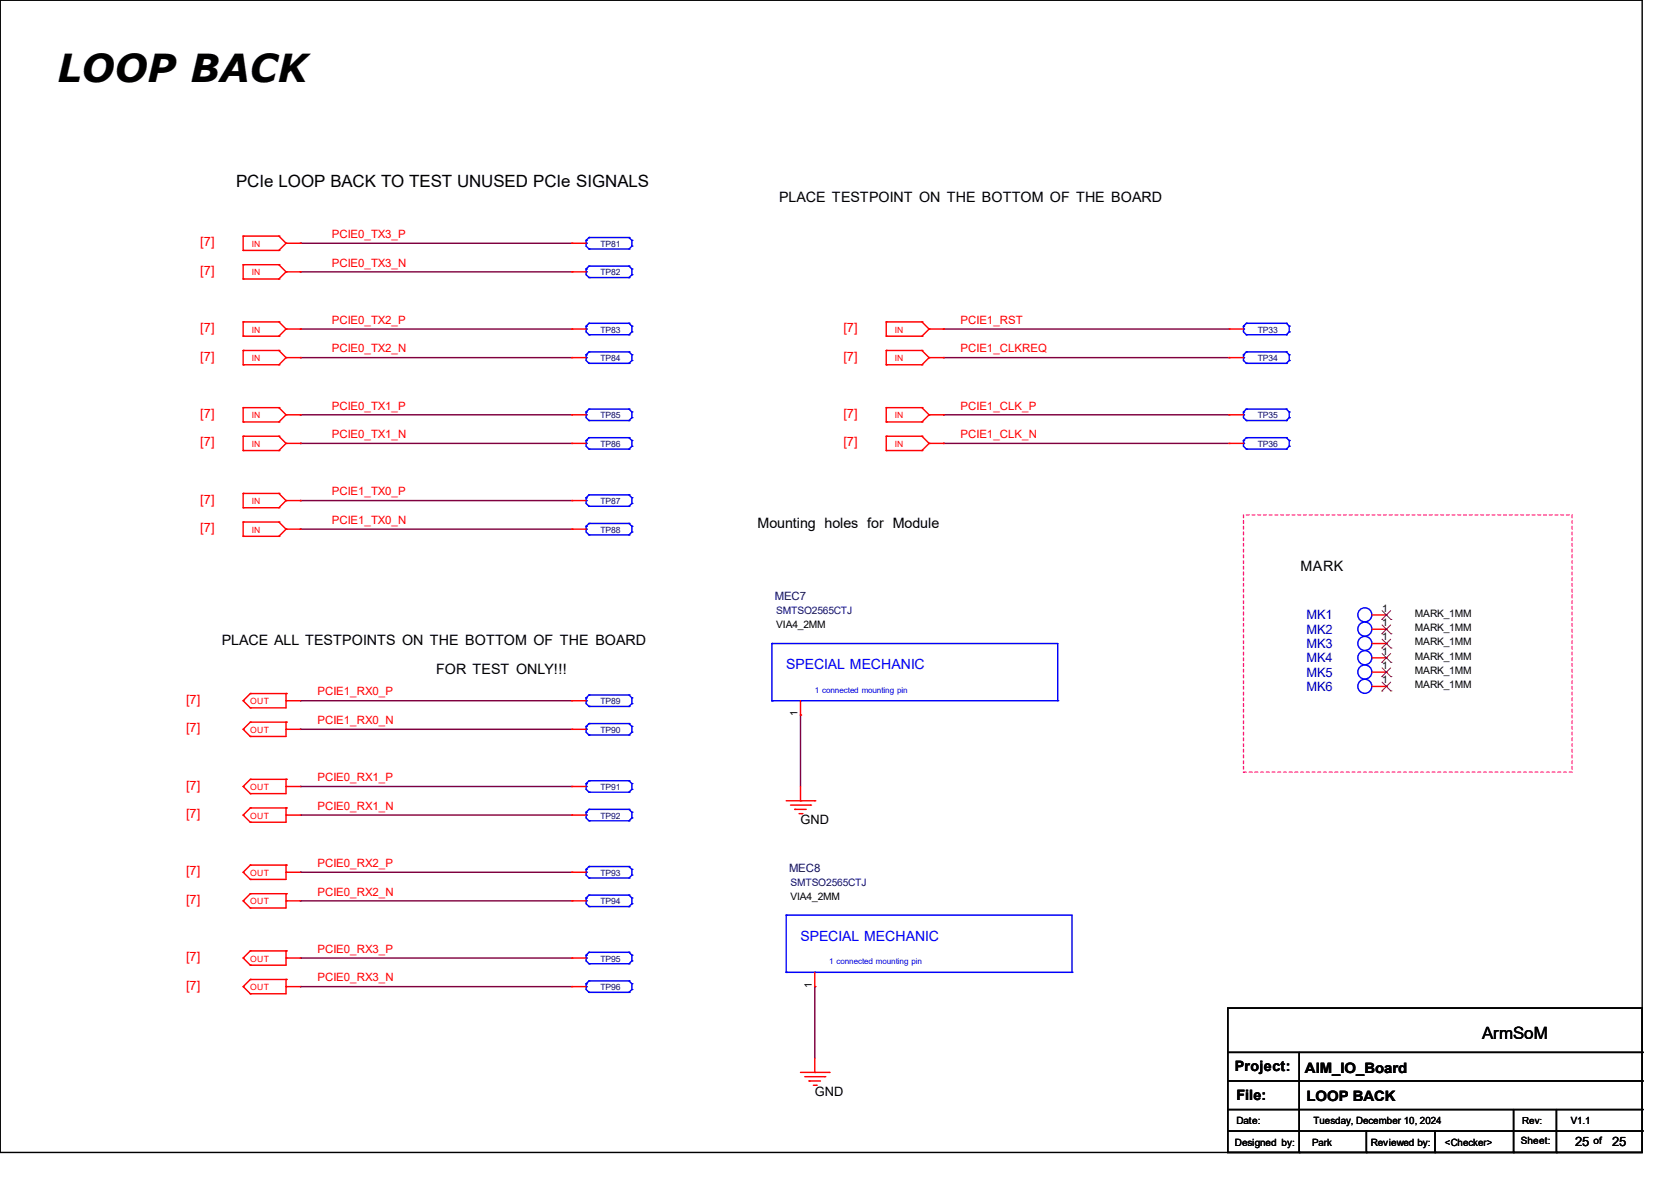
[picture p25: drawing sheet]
<svg xmlns="http://www.w3.org/2000/svg" width="297mm" height="210mm" viewBox="0 0 297 210" stroke-linecap="round" stroke-linejoin="round" font-family="sans-serif">
<defs><g id="words">
<text font-size="6.9" x="10.2" y="14.6">LOOP BACK</text>
<g font-size="3">
<text x="42" y="33.2">PCIe LOOP BACK TO TEST UNUSED PCIe SIGNALS</text>
<text x="263.4" y="184.6">ArmSoM</text>
</g>
<g font-size="2.5">
<text x="138.5" y="35.9">PLACE TESTPOINT ON THE BOTTOM OF THE BOARD</text>
<text x="134.7" y="93.8">Mounting holes for Module</text>
<text x="231.2" y="101.4">MARK</text>
<text x="39.4" y="114.6">PLACE ALL TESTPOINTS ON THE BOTTOM OF THE BOARD</text>
<text x="77.5" y="119.7">FOR TEST ONLY!!!</text>
<text x="219.5" y="190.4">Project:</text>
<text x="231.9" y="190.6">AIM_IO_Board</text>
<text x="219.8" y="195.5">File:</text>
<text x="232.2" y="195.7">LOOP BACK</text>
</g>
<g font-size="2.5" fill="#00f">
<text x="139.7" y="118.9">SPECIAL MECHANIC</text>
<text x="142.3" y="167.1">SPECIAL MECHANIC</text>
</g>
<g font-size="2.3" fill="#f00">
<text x="35.6" y="43.8">[7]</text>
<text x="35.6" y="48.9">[7]</text>
<text x="35.6" y="59">[7]</text>
<text x="149.9" y="59">[7]</text>
<text x="35.6" y="64.1">[7]</text>
<text x="149.9" y="64.1">[7]</text>
<text x="35.6" y="74.3">[7]</text>
<text x="149.9" y="74.3">[7]</text>
<text x="35.6" y="79.3">[7]</text>
<text x="149.9" y="79.3">[7]</text>
<text x="35.6" y="89.5">[7]</text>
<text x="35.6" y="94.6">[7]</text>
<text x="33.1" y="125.1">[7]</text>
<text x="33.1" y="130.1">[7]</text>
<text x="33.1" y="140.3">[7]</text>
<text x="33.1" y="145.4">[7]</text>
<text x="33.1" y="155.5">[7]</text>
<text x="33.1" y="160.6">[7]</text>
<text x="33.1" y="170.8">[7]</text>
<text x="33.1" y="175.9">[7]</text>
</g>
<g font-size="2.3" fill="#00009f">
<text x="232.2" y="112.6">MK2</text>
<text x="232.2" y="110.1">MK1</text>
<text x="232.2" y="115.1">MK3</text>
<text x="232.2" y="117.7">MK4</text>
<text x="232.2" y="120.2">MK5</text>
<text x="232.2" y="122.8">MK6</text>
</g>
<g font-size="2.3">
<text x="142.3" y="146.4">GND</text>
<text x="144.8" y="194.6">GND</text>
<text x="280" y="203.5">25</text>
<text x="286.6" y="203.5">25</text>
</g>
<g font-size="2" fill="#f00">
<text x="59" y="47.4">PCIE0_TX3_N</text>
<text x="59" y="42.3">PCIE0_TX3_P</text>
<text x="59" y="57.5">PCIE0_TX2_P</text>
<text x="170.7" y="57.5">PCIE1_RST</text>
<text x="59" y="62.6">PCIE0_TX2_N</text>
<text x="170.7" y="62.6">PCIE1_CLKREQ</text>
<text x="59" y="77.9">PCIE0_TX1_N</text>
<text x="59" y="72.8">PCIE0_TX1_P</text>
<text x="170.7" y="77.9">PCIE1_CLK_N</text>
<text x="170.7" y="72.8">PCIE1_CLK_P</text>
<text x="59" y="88">PCIE1_TX0_P</text>
<text x="59" y="93.1">PCIE1_TX0_N</text>
<text x="56.4" y="123.6">PCIE1_RX0_P</text>
<text x="56.4" y="128.7">PCIE1_RX0_N</text>
<text x="56.4" y="143.9">PCIE0_RX1_N</text>
<text x="56.4" y="138.8">PCIE0_RX1_P</text>
<text x="56.4" y="154.1">PCIE0_RX2_P</text>
<text x="56.4" y="159.1">PCIE0_RX2_N</text>
<text x="56.4" y="169.3">PCIE0_RX3_P</text>
<text x="56.4" y="174.4">PCIE0_RX3_N</text>
</g>
<g font-size="2" fill="#00007f">
<text x="137.7" y="106.6">MEC7</text>
<text x="140.3" y="154.9">MEC8</text>
</g>
<g font-size="1.8">
<text x="138" y="111.6">VIA4_2MM</text>
<text x="245.7" y="111.3">1</text>
<text x="245.7" y="113.8">1</text>
<text x="245.7" y="108.7">1</text>
<text x="251.5" y="112.1">MARK_1MM</text>
<text x="251.5" y="109.6">MARK_1MM</text>
<text x="245.7" y="116.3">1</text>
<text x="245.7" y="118.9">1</text>
<text x="251.5" y="114.7">MARK_1MM</text>
<text x="251.5" y="117.2">MARK_1MM</text>
<text x="251.5" y="119.8">MARK_1MM</text>
<text x="245.7" y="121.4">1</text>
<text x="251.5" y="122.3">MARK_1MM</text>
<text x="141.7" y="127.3" transform="rotate(-90 141.7 127.3)">1</text>
<text x="140.5" y="159.9">VIA4_2MM</text>
<text x="144.3" y="175.6" transform="rotate(-90 144.3 175.6)">1</text>
<text x="219.5" y="203.6">Designed by:</text>
<text x="219.8" y="199.8">Date:</text>
<text x="233.2" y="203.6">Park</text>
<text x="233.5" y="199.8">Tuesday, December 10, 2024</text>
<text x="243.6" y="203.6">Reviewed by:</text>
<text x="256.8" y="203.6">&lt;Checker&gt;</text>
<text x="270.3" y="203.3">Sheet:</text>
<text x="279.2" y="199.8">V1.1</text>
<text x="283.3" y="203.3">of</text>
</g>
<g font-size="1.8" fill="#00007f">
<text x="138" y="109.1">SMTSO2565CTJ</text>
<text x="140.5" y="157.4">SMTSO2565CTJ</text>
</g>
<text font-size="1.7" x="270.6" y="199.8">Rev:</text>
<g font-size="1.5" fill="#f00">
<text x="44.7" y="43.9">IN</text>
<text x="44.7" y="48.9">IN</text>
<text x="44.7" y="59.1">IN</text>
<text x="159" y="59.1">IN</text>
<text x="44.7" y="64.2">IN</text>
<text x="159" y="64.2">IN</text>
<text x="44.7" y="74.3">IN</text>
<text x="159" y="74.3">IN</text>
<text x="44.7" y="79.4">IN</text>
<text x="159" y="79.4">IN</text>
<text x="44.7" y="89.6">IN</text>
<text x="44.7" y="94.7">IN</text>
<text x="44.5" y="125.1">OUT</text>
<text x="44.5" y="130.2">OUT</text>
<text x="44.5" y="140.4">OUT</text>
<text x="44.5" y="145.5">OUT</text>
<text x="44.5" y="155.6">OUT</text>
<text x="44.5" y="160.7">OUT</text>
<text x="44.5" y="170.9">OUT</text>
<text x="44.5" y="175.9">OUT</text>
</g>
<g font-size="1.5" fill="#00007f">
<text x="106.7" y="43.9">TP81</text>
<text x="106.7" y="48.9">TP82</text>
<text x="106.7" y="59.1">TP83</text>
<text x="223.6" y="59.1">TP33</text>
<text x="106.7" y="64.2">TP84</text>
<text x="223.6" y="64.2">TP34</text>
<text x="106.7" y="74.3">TP85</text>
<text x="223.6" y="74.3">TP35</text>
<text x="106.7" y="79.4">TP86</text>
<text x="223.6" y="79.4">TP36</text>
<text x="106.7" y="89.6">TP87</text>
<text x="106.7" y="94.7">TP88</text>
<text x="106.7" y="125.1">TP89</text>
<text x="106.7" y="130.2">TP90</text>
<text x="106.7" y="140.4">TP91</text>
<text x="106.7" y="145.5">TP92</text>
<text x="106.7" y="155.6">TP93</text>
<text x="106.7" y="160.7">TP94</text>
<text x="106.7" y="170.9">TP95</text>
<text x="106.7" y="175.9">TP96</text>
</g>
<g font-size="1.4" fill="#00f">
<text x="144.8" y="123.1">1 connected mounting pin</text>
<text x="147.4" y="171.3">1 connected mounting pin</text>
</g>
</g></defs>
<g fill="none" stroke="#000" stroke-width=".25">
<path d="M0 0h291.9v204.8h-291.9zM218.2 179.1h73.7v25.7h-73.7zM218.2 187h73.7M218.2 192.1h73.7M218.2 197.1h73.7M230.9 187v17.8M269 197.1v7.7M276.6 197.1v7.7M291.9 187h.1M291.9 192.1h.1M291.9 197.1h.1M218.2 201h73.7"/>
<path d="M230.9 204.8h.1M242.9 204.8h.1M242.9 201v3.8M255.1 204.8h.1M255.1 201v3.8M269 204.8h.1M276.6 204.8h.1M291.9 201h.1"/>
</g>
<path d="M221 91.5h58.4v45.7h-58.4z" fill="none" stroke="#f0f" stroke-width=".25" stroke-dasharray=".5"/>
<g fill="none" stroke="#7f003f" stroke-width=".25">
<path d="M53.4 58.5h.1M53.4 48.3h.1M53.4 43.2h.1M53.4 58.5h48.2M53.4 48.3h48.2M53.4 43.2h48.2M167.7 58.5h.1M167.7 58.5h50.8M53.4 78.8h.1M53.4 73.7h.1M53.4 63.5h.1M53.4 78.8h48.2"/>
<path d="M53.4 73.7h48.2M53.4 63.5h48.2M167.7 63.5h.1M167.7 78.8h.1M167.7 73.7h.1M167.7 78.8h50.8M167.7 73.7h50.8M167.7 63.5h50.8M53.4 94h.1M53.4 88.9h.1M53.4 94h48.2M53.4 88.9h48.2"/>
<path d="M53.4 139.7h.1M53.4 129.6h.1M53.4 124.5h.1M53.4 139.7h48.2M53.4 129.6h48.2M53.4 124.5h48.2M142.3 127h.1M142.3 127v12.7M53.4 144.8h.1M53.4 155h.1M53.4 144.8h48.2M53.4 155h48.2"/>
<path d="M53.4 160.1h.1M53.4 175.3h.1M53.4 170.2h.1M53.4 160.1h48.2M53.4 175.3h48.2M53.4 170.2h48.2M144.8 175.3h.1M144.8 175.3v12.7"/>
</g>
<g fill="none" stroke="#f00" stroke-width=".25">
<path d="M43.2 57.2h.1M43.2 59.7h.1M43.2 47h.1M43.2 49.6h.1M43.2 42h.1M43.2 44.5h.1M43.2 42v2.5M43.2 47v2.6M43.2 57.2v2.5M43.2 57.2h6.4M43.2 59.7h6.4M43.2 47h6.4"/>
<path d="M43.2 49.6h6.4M43.2 42h6.4M43.2 44.5h6.4M49.6 59.7h.1M49.6 57.2h.1M49.6 49.6h.1M49.6 47h.1M49.6 44.5h.1M49.6 42h.1M49.6 57.2l1.2 1.3M49.6 47l1.2 1.3M49.6 42l1.2 1.2"/>
<path d="M50.8 58.5h.1M50.8 48.3h.1M50.8 43.2h.1M50.8 58.5l-1.2 1.2M50.8 58.5h2.6M50.8 48.3l-1.2 1.3M50.8 48.3h2.6M50.8 43.2l-1.2 1.3M50.8 43.2h2.6M53.4 58.5h.1M53.4 48.3h.1M53.4 43.2h.1"/>
<path d="M101.6 48.3h.1M101.6 58.5h.1M101.6 43.2h.1M101.6 58.5h2.6M101.6 48.3h2.6M101.6 43.2h2.6M157.5 57.2h.1M157.5 59.7h.1M157.5 57.2h6.4M157.5 59.7h6.4M157.5 57.2v2.5M163.9 59.7h.1"/>
<path d="M163.9 57.2h.1M163.9 57.2l1.2 1.3M165.1 58.5h.1M165.1 58.5h2.6M165.1 58.5l-1.2 1.2M167.7 58.5h.1M218.5 58.5h.1M218.5 58.5h2.5M43.2 77.5h.1M43.2 72.4h.1M43.2 75h.1M43.2 62.3h.1"/>
<path d="M43.2 64.8h.1M43.2 62.3v2.5M43.2 72.4v2.6M43.2 77.5v2.6M43.2 77.5h6.4M43.2 72.4h6.4M43.2 75h6.4M43.2 62.3h6.4M43.2 64.8h6.4M49.6 77.5h.1M49.6 75h.1M49.6 72.4h.1"/>
<path d="M49.6 64.8h.1M49.6 62.3h.1M49.6 77.5l1.2 1.3M49.6 72.4l1.2 1.3M49.6 62.3l1.2 1.2M50.8 78.8h.1M50.8 73.7h.1M50.8 63.5h.1M50.8 78.8l-1.2 1.3M50.8 78.8h2.6M50.8 73.7l-1.2 1.3M50.8 73.7h2.6"/>
<path d="M50.8 63.5l-1.2 1.3M50.8 63.5h2.6M53.4 78.8h.1M53.4 73.7h.1M53.4 63.5h.1M101.6 78.8h.1M101.6 63.5h.1M101.6 73.7h.1M101.6 78.8h2.6M101.6 73.7h2.6M101.6 63.5h2.6M157.5 77.5h.1"/>
<path d="M157.5 72.4h.1M157.5 75h.1M157.5 62.3h.1M157.5 64.8h.1M157.5 77.5h6.4M157.5 72.4h6.4M157.5 75h6.4M157.5 62.3h6.4M157.5 64.8h6.4M157.5 62.3v2.5M157.5 72.4v2.6M157.5 77.5v2.6"/>
<path d="M163.9 77.5h.1M163.9 75h.1M163.9 72.4h.1M163.9 64.8h.1M163.9 62.3h.1M163.9 77.5l1.2 1.3M163.9 72.4l1.2 1.3M163.9 62.3l1.2 1.2M165.1 78.8h.1M165.1 73.7h.1M165.1 63.5h.1M165.1 78.8h2.6"/>
<path d="M165.1 73.7h2.6M165.1 63.5h2.6M165.1 78.8l-1.2 1.3M165.1 73.7l-1.2 1.3M165.1 63.5l-1.2 1.3M167.7 78.8h.1M167.7 73.7h.1M167.7 63.5h.1M218.5 73.7h.1M218.5 78.8h.1M218.5 63.5h.1M218.5 78.8h2.5"/>
<path d="M218.5 73.7h2.5M218.5 63.5h2.5M43.2 92.8h.1M43.2 95.3h.1M43.2 87.7h.1M43.2 90.2h.1M43.2 80.1h.1M43.2 92.8h6.4M43.2 87.7v2.5M43.2 92.8v2.5M43.2 95.3h6.4M43.2 87.7h6.4"/>
<path d="M43.2 90.2h6.4M43.2 80.1h6.4M49.6 95.3h.1M49.6 92.8h.1M49.6 90.2h.1M49.6 87.7h.1M49.6 80.1h.1M49.6 92.8l1.2 1.2M49.6 87.7l1.2 1.2M50.8 94h.1M50.8 88.9h.1M50.8 94l-1.2 1.3"/>
<path d="M50.8 94h2.6M50.8 88.9l-1.2 1.3M50.8 88.9h2.6M53.4 94h.1M53.4 88.9h.1M101.6 94h.1M101.6 88.9h.1M101.6 94h2.6M101.6 88.9h2.6M157.5 80.1h.1M157.5 80.1h6.4M163.9 80.1h.1"/>
<path d="M243.9 111.8h2.5M243.9 114.3h2.5M243.9 109.3h2.5M243.9 116.9h2.5M243.9 119.4h2.5M246.4 111.8h.1M246.4 114.3h.1M246.4 109.3h.1M246.4 116.9h.1M246.4 119.4h.1M43.2 139.7h.1M43.2 129.6h.1"/>
<path d="M43.2 124.5h.1M43.2 139.7l1.3 1.3M43.2 129.6l1.3 1.3M43.2 124.5l1.3 1.3M44.5 138.5h.1M44.5 128.3h.1M44.5 130.9h.1M44.5 123.2h.1M44.5 125.8h.1M44.5 138.5h6.3M44.5 138.5l-1.3 1.2M44.5 128.3h6.3"/>
<path d="M44.5 128.3l-1.3 1.3M44.5 123.2h6.3M44.5 123.2l-1.3 1.3M50.8 138.5h.1M50.8 139.7h.1M50.8 128.3h.1M50.8 129.6h.1M50.8 123.2h.1M50.8 124.5h.1M50.8 123.2v2.6h-6.3M50.8 128.3v2.6h-6.3M50.8 138.5v2.5h-6.3"/>
<path d="M50.8 139.7h2.6M50.8 129.6h2.6M50.8 124.5h2.6M101.6 129.6h.1M101.6 139.7h.1M101.6 124.5h.1M101.6 139.7h2.6M101.6 129.6h2.6M101.6 124.5h2.6M142.3 127h.1M142.3 124.5v2.5M142.3 139.7v2.6"/>
<path d="M243.9 122h2.5M246.4 122h.1M43.2 155h.1M43.2 144.8h.1M43.2 155l1.3 1.3M43.2 144.8l1.3 1.3M44.5 158.8h.1M44.5 153.7h.1M44.5 156.3h.1M44.5 143.6h.1M44.5 146.1h.1M44.5 141h.1"/>
<path d="M44.5 158.8h6.3M44.5 158.8l-1.3 1.3M44.5 153.7h6.3M44.5 153.7l-1.3 1.3M44.5 143.6h6.3M44.5 143.6l-1.3 1.2M50.8 158.8h.1M50.8 153.7h.1M50.8 155h.1M50.8 143.6h.1M50.8 144.8h.1M50.8 143.6v2.5h-6.3"/>
<path d="M50.8 153.7v2.6h-6.3M50.8 158.8v2.5h-6.3M50.8 155h2.6M50.8 144.8h2.6M101.6 144.8h.1M101.6 155h.1M101.6 155h2.6M101.6 144.8h2.6M139.7 142.3h5.1M140.5 143h3.6M141.3 143.8h.1M141.3 143.8h2"/>
<path d="M142 144.6h.5M142.3 142.3h.1M142.5 144.6h.1M144.1 143h.1M144.8 142.3h.1M43.2 175.3h.1M43.2 170.2h.1M43.2 160.1h.1M43.2 175.3l1.3 1.3M43.2 170.2l1.3 1.3M43.2 160.1l1.3 1.2M44.5 174h.1"/>
<path d="M44.5 176.6h.1M44.5 169h.1M44.5 171.5h.1M44.5 161.3h.1M44.5 174h6.3M44.5 174l-1.3 1.3M44.5 169h6.3M44.5 169l-1.3 1.2M50.8 174h.1M50.8 175.3h.1M50.8 169h.1M50.8 170.2h.1"/>
<path d="M50.8 160.1h.1M50.8 169v2.5h-6.3M50.8 174v2.6h-6.3M50.8 175.3h2.6M50.8 170.2h2.6M50.8 160.1h2.6M101.6 170.2h.1M101.6 160.1h.1M101.6 175.3h.1M101.6 175.3h2.6M101.6 170.2h2.6M101.6 160.1h2.6"/>
<path d="M144.8 175.3h.1M144.8 172.8v2.5M142.3 190.5h5.1M143 191.3h3.6M143.8 192.1h.1M143.8 192.1h2M144.6 192.8h.5M144.8 190.5h.1M144.8 188v2.5M145.1 192.8h.1M146.6 191.3h.1M147.4 190.5h.1"/>
</g>
<g fill="none" stroke="#00f" stroke-width=".25">
<path d="M104.2 48.3h.1M104.2 47.8h.1M104.2 58.5h.1M104.2 58h.1M104.2 43.2h.1M104.2 42.7h.1M104.2 42.7v1l.5 .5M104.2 47.8v1l.5 .5M104.2 58v1l.5 .5M104.7 49.3h.1M104.7 47.3h.1M104.7 59.5h.1"/>
<path d="M104.7 57.4h.1M104.7 44.2h.1M104.7 42.2h.1M104.7 49.3h7.1M104.7 47.3l-.5 .5M104.7 47.3h7.1M104.7 59.5h7.1M104.7 57.4h7.1M104.7 57.4l-.5 .6M104.7 44.2h7.1M104.7 42.2l-.5 .5M104.7 42.2h7.1"/>
<path d="M111.8 49.3h.1M111.8 47.3h.1M111.8 59.5h.1M111.8 57.4h.1M111.8 44.2h.1M111.8 42.2h.1M111.8 47.3l.5 .5M111.8 57.4l.5 .6M111.8 42.2l.5 .5M112.3 48.8h.1M112.3 47.8h.1M112.3 59h.1"/>
<path d="M112.3 58h.1M112.3 43.7h.1M112.3 42.7h.1M112.3 42.7v1M112.3 47.8v1M112.3 58v1M112.3 48.8l-.5 .5M112.3 59l-.5 .5M112.3 43.7l-.5 .5M221 58.5h.1M221 58h.1M221 58v1l.5 .5"/>
<path d="M221.5 59.5h.1M221.5 57.4h.1M221.5 59.5h7.1M221.5 57.4l-.5 .6M221.5 57.4h7.1M228.6 59.5h.1M228.6 57.4h.1M228.6 57.4l.6 .6M229.2 59h.1M229.2 58h.1M229.2 58v1M229.2 59l-.6 .5"/>
<path d="M104.2 78.8h.1M104.2 78.3h.1M104.2 63.5h.1M104.2 63h.1M104.2 73.7h.1M104.2 73.2h.1M104.2 63v1.1l.5 .5M104.2 73.2v1l.5 .5M104.2 78.3v1l.5 .5M104.7 79.8h.1M104.7 77.8h.1M104.7 64.6h.1"/>
<path d="M104.7 62.5h.1M104.7 74.7h.1M104.7 72.7h.1M104.7 79.8h7.1M104.7 77.8l-.5 .5M104.7 77.8h7.1M104.7 64.6h7.1M104.7 62.5l-.5 .5M104.7 62.5h7.1M104.7 74.7h7.1M104.7 72.7h7.1M104.7 72.7l-.5 .5"/>
<path d="M111.8 79.8h.1M111.8 77.8h.1M111.8 64.6h.1M111.8 62.5h.1M111.8 74.7h.1M111.8 72.7h.1M111.8 77.8l.5 .5M111.8 62.5l.5 .5M111.8 72.7l.5 .5M112.3 79.3h.1M112.3 78.3h.1M112.3 64.1h.1"/>
<path d="M112.3 63h.1M112.3 74.2h.1M112.3 73.2h.1M112.3 63v1.1M112.3 73.2v1M112.3 78.3v1M112.3 79.3l-.5 .5M112.3 64.1l-.5 .5M112.3 74.2l-.5 .5M221 73.7h.1M221 73.2h.1M221 78.8h.1"/>
<path d="M221 78.3h.1M221 63.5h.1M221 63h.1M221 73.2v1l.5 .5M221 63v1.1l.5 .5M221 78.3v1l.5 .5M221.5 74.7h.1M221.5 72.7h.1M221.5 79.8h.1M221.5 77.8h.1M221.5 64.6h.1M221.5 62.5h.1"/>
<path d="M221.5 79.8h7.1M221.5 77.8h7.1M221.5 64.6h7.1M221.5 62.5h7.1M221.5 74.7h7.1M221.5 72.7l-.5 .5M221.5 72.7h7.1M221.5 77.8l-.5 .5M221.5 62.5l-.5 .5M228.6 74.7h.1M228.6 72.7h.1M228.6 79.8h.1"/>
<path d="M228.6 77.8h.1M228.6 64.6h.1M228.6 62.5h.1M228.6 72.7l.6 .5M228.6 77.8l.6 .5M228.6 62.5l.6 .5M229.2 74.2h.1M229.2 73.2h.1M229.2 79.3h.1M229.2 78.3h.1M229.2 64.1h.1M229.2 63h.1"/>
<path d="M229.2 74.2l-.6 .5M229.2 63v1.1M229.2 73.2v1M229.2 78.3v1M229.2 79.3l-.6 .5M229.2 64.1l-.6 .5M104.2 94h.1M104.2 93.5h.1M104.2 88.9h.1M104.2 88.4h.1M104.2 88.4v1.1l.5 .5M104.2 93.5v1l.5 .5"/>
<path d="M104.7 95h.1M104.7 93h.1M104.7 90h.1M104.7 87.9h.1M104.7 95h7.1M104.7 93l-.5 .5M104.7 93h7.1M104.7 90h7.1M104.7 87.9l-.5 .5M104.7 87.9h7.1M111.8 95h.1M111.8 93h.1"/>
<path d="M111.8 90h.1M111.8 87.9h.1M111.8 93l.5 .5M111.8 87.9l.5 .5M112.3 94.5h.1M112.3 93.5h.1M112.3 89.5h.1M112.3 88.4h.1M112.3 88.4v1.1M112.3 93.5v1M112.3 94.5l-.5 .5M112.3 89.5l-.5 .5"/>
<path d="M137.2 114.3h.1M137.2 114.3h50.8v10.2M137.2 114.3v10.2M104.2 129.6h.1M104.2 129.1h.1M104.2 139.7h.1M104.2 139.2h.1M104.2 124.5h.1M104.2 124h.1M104.2 124v1l.5 .5M104.2 129.1v1l.5 .5M104.2 139.2v1.1l.5 .5"/>
<path d="M104.7 130.6h.1M104.7 128.6h.1M104.7 138.7h.1M104.7 125.5h.1M104.7 123.5h.1M104.7 130.6h7.1M104.7 128.6l-.5 .5M104.7 128.6h7.1M104.7 138.7l-.5 .5M104.7 138.7h7.1M104.7 125.5h7.1M104.7 123.5l-.5 .5"/>
<path d="M104.7 123.5h7.1M111.8 130.6h.1M111.8 128.6h.1M111.8 138.7h.1M111.8 125.5h.1M111.8 123.5h.1M111.8 128.6l.5 .5M111.8 138.7l.5 .5M111.8 123.5l.5 .5M112.3 130.1h.1M112.3 129.1h.1M112.3 139.2h.1"/>
<path d="M112.3 125h.1M112.3 124h.1M112.3 124v1M112.3 129.1v1M112.3 139.2v1.1M112.3 130.1l-.5 .5M112.3 125l-.5 .5M137.2 124.5h.1M137.2 124.5h50.8M142.3 124.5h.1M188 124.5h.1M104.2 144.8h.1"/>
<path d="M104.2 144.3h.1M104.2 155h.1M104.2 154.5h.1M104.2 159.6h.1M104.2 144.3v1l.5 .5M104.2 154.5v1l.5 .5M104.2 159.6v1l.5 .5M104.7 145.8h.1M104.7 143.8h.1M104.7 156h.1M104.7 154h.1M104.7 159h.1"/>
<path d="M104.7 140.8h.1M104.7 145.8h7.1M104.7 143.8l-.5 .5M104.7 143.8h7.1M104.7 156h7.1M104.7 154l-.5 .5M104.7 154h7.1M104.7 159l-.5 .6M104.7 159h7.1M104.7 140.8h7.1M111.8 145.8h.1M111.8 143.8h.1"/>
<path d="M111.8 156h.1M111.8 154h.1M111.8 159h.1M111.8 140.8h.1M111.8 143.8l.5 .5M111.8 154l.5 .5M111.8 159l.5 .6M112.3 145.3h.1M112.3 144.3h.1M112.3 155.5h.1M112.3 154.5h.1M112.3 159.6h.1"/>
<path d="M112.3 140.3h.1M112.3 144.3v1M112.3 154.5v1M112.3 159.6v1M112.3 145.3l-.5 .5M112.3 155.5l-.5 .5M112.3 140.3l-.5 .5M104.2 170.2h.1M104.2 169.7h.1M104.2 160.1h.1M104.2 175.3h.1M104.2 174.8h.1"/>
<path d="M104.2 169.7v1l.5 .5M104.2 174.8v1l.5 .5M104.7 171.2h.1M104.7 169.2h.1M104.7 161.1h.1M104.7 176.3h.1M104.7 174.3h.1M104.7 171.2h7.1M104.7 169.2l-.5 .5M104.7 169.2h7.1M104.7 161.1h7.1M104.7 176.3h7.1"/>
<path d="M104.7 174.3l-.5 .5M104.7 174.3h7.1M111.8 171.2h.1M111.8 169.2h.1M111.8 161.1h.1M111.8 176.3h.1M111.8 174.3h.1M111.8 169.2l.5 .5M111.8 174.3l.5 .5M112.3 170.7h.1M112.3 169.7h.1M112.3 160.6h.1"/>
<path d="M112.3 175.8h.1M112.3 174.8h.1M112.3 170.7l-.5 .5M112.3 169.7v1M112.3 174.8v1M112.3 175.8l-.5 .5M112.3 160.6l-.5 .5M139.7 162.6h.1M139.7 172.8h.1M139.7 162.6h50.8v10.2M139.7 162.6v10.2M139.7 172.8h50.8"/>
<path d="M144.8 172.8h.1M190.5 172.8h.1"/>
<circle cx="242.6" cy="109.2" r="1.25"/>
<circle cx="242.6" cy="119.4" r="1.25"/>
<circle cx="242.6" cy="116.9" r="1.25"/>
<circle cx="242.6" cy="114.3" r="1.25"/>
<circle cx="242.6" cy="111.8" r="1.25"/>
<circle cx="242.6" cy="121.9" r="1.25"/>
</g>
<g fill="none" stroke="#7f3f00" stroke-width=".18">
<path d="M245.6 112.6h.1M245.6 115.1h.1M245.6 110.1h.1M245.6 117.7h.1M245.7 111l1.5 1.6M245.7 113.6l1.5 1.5M245.7 108.5l1.5 1.6M245.7 116.1l1.5 1.6M245.7 118.7l1.5 1.5M247.2 111l-1.6 1.6M247.2 113.6l-1.6 1.5M247.2 108.5l-1.6 1.6"/>
<path d="M247.2 116.1l-1.6 1.6M247.2 118.7l-1.6 1.5M247.2 112.6h.1M247.2 115.1h.1M247.2 110.1h.1M247.2 117.7h.1M245.6 120.2h.1M245.6 122.8h.1M245.7 121.2l1.5 1.6M247.2 121.2l-1.6 1.6M247.2 120.2h.1M247.2 122.8h.1"/>
</g>
<use href="#words"/>
</svg>
